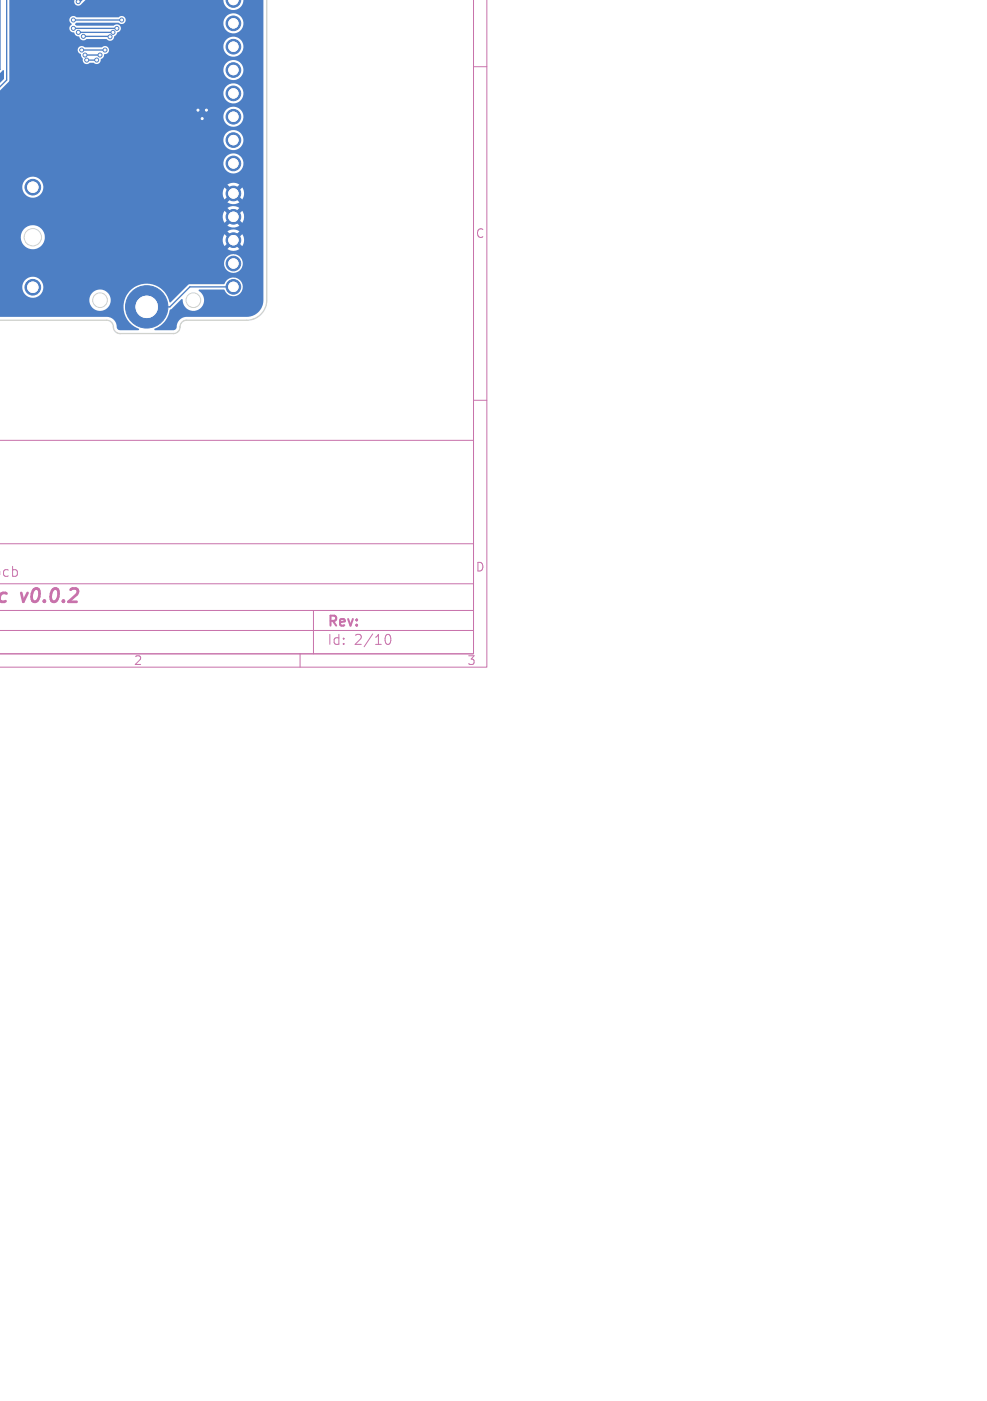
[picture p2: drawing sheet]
<svg xmlns="http://www.w3.org/2000/svg" width="148mm" height="210mm" viewBox="0 0 148 210" stroke-linecap="round" stroke-linejoin="round" font-family="sans-serif">
<defs><g id="words">
<text font-size="2.8" fill="#c872ab" x="4.1" y="90.9">v0.0.2</text>
<g font-size="2.1" fill="#c872ab">
<text x="49" y="94.3">Rev:</text>
<text x="49" y="96.9">Id:</text>
<text x="53.1" y="96.9">2/10</text>
</g>
<g font-size="1.8" fill="#c872ab">
<text x="71.3" y="35.9">C</text>
<text x="71.3" y="85.9">D</text>
<text x="20" y="99.9">2</text>
<text x="70" y="99.9">3</text>
</g>
</g></defs>
<g fill="none" stroke="#c872ab" stroke-width=".15">
<path d="M71 0v98h-71h71v-32h-71M73 0v100h-73M71 10h2M71 60h2M-.1 85.7h.1M0 94.5h71M0 91.5h71M0 87.5h71M0 81.5h71M0 85.7l-.1 .4M1.2 85.5l-.4-.1-.3 .3v.4l.2 .2h.5M1.9 85.5l.4-.1 .3 .3v.4l-.1 .2h-.6"/>
<path d="M1.9 84.9v1.5M45 98v2M47 91.5v6.5M57.7 95.7a.55 .55 0 0 1 .4-.6h.1a.94 .94 0 0 1 0 1.5h-.1a.55 .55 0 0 1-.4-.6"/>
</g>
<path d="M0 89.9l.3 .3 .5-.1M1 89a.66 .66 0 0 0-.7 0 .66 .66 0 0 0-.4 .6M3.2 88.9l.3 1.3" fill="none" stroke="#c872ab" stroke-width=".4"/>
<g fill="#4d7fc4" stroke="#4d7fc4" stroke-width=".15">
<path d="M33.9 0l2.1-.1a1.07 1.07 0 0 1-1 1.2 1.07 1.07 0 0 1-1.1-1.1z"/>
<circle cx="35" cy="43" r="1.1"/>
<circle cx="35" cy="39.5" r="1.1"/>
<circle cx="35" cy="36" r="1.1"/>
<circle cx="35" cy="32.5" r="1.1"/>
<circle cx="35" cy="29" r="1.1"/>
<circle cx="35" cy="24.5" r="1.1"/>
<circle cx="35" cy="21" r="1.1"/>
<circle cx="35" cy="17.5" r="1.1"/>
<circle cx="35" cy="14" r="1.1"/>
<circle cx="35" cy="10.5" r="1.1"/>
<circle cx="35" cy="7" r="1.1"/>
<circle cx="35" cy="3.5" r="1.1"/>
<circle cx="4.9" cy="28.1" r="1.17"/>
<circle cx="4.9" cy="43.1" r="1.17"/>
<circle cx="22" cy="46" r="3.2"/>
<circle cx="11.7" cy=".2" r=".3"/>
<circle cx="29.7" cy="16.5" r=".3"/>
<circle cx="31" cy="16.5" r=".3"/>
<circle cx="30.3" cy="17.8" r=".3"/>
<circle cx="11" cy="3" r=".3"/>
<circle cx="18.2" cy="3" r=".3"/>
<circle cx="12.7" cy="8.2" r=".3"/>
<circle cx="15" cy="8.2" r=".3"/>
<circle cx="14.5" cy="9" r=".3"/>
<circle cx="13" cy="9" r=".3"/>
<circle cx="16.9" cy="4.9" r=".3"/>
<circle cx="11.8" cy="4.9" r=".3"/>
<circle cx="17.5" cy="4.2" r=".3"/>
<circle cx="11" cy="4.2" r=".3"/>
<circle cx="15.8" cy="7.5" r=".3"/>
<circle cx="12.3" cy="7.5" r=".3"/>
<circle cx="12.5" cy="5.5" r=".3"/>
<circle cx="16.5" cy="5.5" r=".3"/>
</g>
<path d="M12 0l-.3 .3" fill="none" stroke="#4d7fc4" stroke-width=".6"/>
<path d="M0 -.1v10.6M1 -.1v12.1l-1.1 1.1M11 3h7.3M11 4.3h6.5M11.8 4.9h5.1M12.2 7.5h3.6M12.5 5.5h4M12.7 8.3h2.3M13 9h1.5M14.5 9h.1M36 43h-7.5l-3 3h-3.5" fill="none" stroke="#4d7fc4" stroke-width=".2"/>
<path d="M-.1 -.1v14.7v-14.7h12.3h-12.3v13.8v-1.9l.4-1.2 .2-.1 .1 .1v1.2l-.7 2.8v-.2v1.2v-1.7h33.6v.2a1.51 1.51 0 0 0 2.3 1.2 1.51 1.51 0 0 0 0-2.6 1.51 1.51 0 0 0-2.3 1.2h-33.6l1.5-1.7v-1.8h32.1a1.51 1.51 0 0 0 2.1 1.5 1.51 1.51 0 0 0 .4-2.5 1.51 1.51 0 0 0-2.5 .7v.3h-32.1v-3h10.2a.93 .93 0 0 0 .5 .8l.1 .3 .2 .2a.67 .67 0 0 0 .3 .8 .67 .67 0 0 0 .8-.1h.6a.62 .62 0 0 0 .7 .1 .62 .62 0 0 0 .3-.6 .84 .84 0 0 0 .6-.8 .62 .62 0 0 0 .6-.8 .62 .62 0 0 0-1.1-.2h-2.5a.6 .6 0 0 0-.6-.2 .6 .6 0 0 0-.5 .5h-10.2v-.5h32.1v.2a1.51 1.51 0 0 0 2.3 1.2 1.51 1.51 0 0 0 0-2.6 1.51 1.51 0 0 0-2.3 1.2h-32.1v-4h9v.3l.3 .4v.1a.62 .62 0 0 0-.3 .7 .62 .62 0 0 0 .7 .5 .88 .88 0 0 0 .8 .6 .63 .63 0 0 0 .5 .5 .63 .63 0 0 0 .6-.1h3a.68 .68 0 0 0 .7 .1 .68 .68 0 0 0 .5-.6l.2-.2 .1-.3a.64 .64 0 0 0 .6-.7 .64 .64 0 0 0-.8-.5l-.3 .1h-5.5l-.3-.2 .3-.2h6.3a.6 .6 0 0 0 .9 0h14.8v.2a1.5 1.5 0 0 0 2.3 1.2 1.5 1.5 0 0 0 0-2.6 1.5 1.5 0 0 0-2.3 1.2h-14.8a.62 .62 0 0 0-.1-.9 .62 .62 0 0 0-.9 .1h-6.3a.6 .6 0 0 0-.6-.2 .6 .6 0 0 0-.4 .5h-9v-3h10.8l-1 .1a.6 .6 0 0 0 .2 .8 .6 .6 0 0 0 .8-.2l.7-.7h20.6a1.48 1.48 0 0 0 1.5 1.6 1.48 1.48 0 0 0 1.5-1.6h-36.6h39.6v45.1a2.5 2.5 0 0 1-2.5 2.5h-9.3a2.01 2.01 0 0 0-1.3 1.8l-.4 .2h-2.7l-.2-.1a4 4 0 0 0 2.4-3l1.7-1.5h.2a1.61 1.61 0 0 0 2.3 1.5 1.61 1.61 0 0 0 .1-2.8v-.1l.1-.1h3.7a1.42 1.42 0 0 0 2.2 .8 1.42 1.42 0 0 0 0-2.3 1.42 1.42 0 0 0-2.2 .7h-5.3l-2.7 2.7h-.2a3.5 3.5 0 0 0-5.7-1.9 3.5 3.5 0 0 0 1.1 5.9l-.1 .2h-2.7a.52 .52 0 0 1-.5-.6 1.5 1.5 0 0 0-1.4-1.4h-16.2v2v-4.6v1.7v-1.7h13.5a1.61 1.61 0 0 0 2.2 1.6 1.61 1.61 0 0 0 .4-2.7 1.61 1.61 0 0 0-2.6 .8v.3h-13.5v-1.5v2.5v-3h3.4v.3a1.58 1.58 0 0 0 2.4 1.2 1.58 1.58 0 0 0 0-2.7 1.58 1.58 0 0 0-2.4 1.2h-3.4v-4v1.7v-1.2h33.7v.2a1.4 1.4 0 0 0 2.1 1.1 1.4 1.4 0 0 0 0-2.4 1.4 1.4 0 0 0-2.1 1.1h-33.7v-4h3.2a1.8 1.8 0 0 0 1.6 2 1.8 1.8 0 0 0 2-1.5h26.7v.5l.3 .5 .6-.7 .5 .5-.7 .6 .1 .1a1.59 1.59 0 0 0 1.7-.1l-.7-.6 .5-.5 .6 .7 .1-.1a1.59 1.59 0 0 0-.1-1.7l-.6 .7-.5-.5 .7-.6-.1-.1a1.59 1.59 0 0 0-1.7 .1l.7 .6-.5 .5-.6-.7-.3 .8h-26.7a1.8 1.8 0 0 0-1.6-2.1 1.8 1.8 0 0 0-2 1.6h-3.2v-3h33.5v.5l.3 .5 .6-.7 .5 .5-.7 .6 .1 .1a1.59 1.59 0 0 0 1.7-.1l-.7-.6 .5-.5 .6 .7 .1-.1a1.59 1.59 0 0 0-.1-1.7l-.6 .7-.5-.5 .7-.6-.1-.1a1.59 1.59 0 0 0-1.7 .1l.7 .6-.5 .5-.6-.7-.3 .8h-33.5v-4.5h3.4a1.58 1.58 0 0 0 1.1 1.7 1.58 1.58 0 0 0 1.9-.7h27.1v.5l.3 .5 .6-.7 .5 .5-.7 .6 .1 .1a1.59 1.59 0 0 0 1.7-.1l-.7-.6 .5-.5 .6 .7 .1-.1a1.59 1.59 0 0 0-.1-1.7l-.6 .7-.5-.5 .7-.6-.1-.1a1.59 1.59 0 0 0-1.7 .1l.7 .6-.5 .5-.6-.7-.3 .8h-27.1a1.58 1.58 0 0 0-.9-2.3 1.58 1.58 0 0 0-2.1 1.3h-3.4v-3.5h33.6v.2a1.51 1.51 0 0 0 2.3 1.2 1.51 1.51 0 0 0 0-2.6 1.51 1.51 0 0 0-2.3 1.2h-33.6v-3.5h33.6v.2a1.51 1.51 0 0 0 2.3 1.2 1.51 1.51 0 0 0 0-2.6 1.51 1.51 0 0 0-2.3 1.2h-33.6v-3.5h33.6v.2a1.51 1.51 0 0 0 2.3 1.2 1.51 1.51 0 0 0 0-2.6 1.51 1.51 0 0 0-2.3 1.2h-33.6z" fill="#4d7fc4"/>
<g fill="#fff" stroke="#fff" stroke-width=".15">
<path d="M34.3 0l1.3-.1a.68 .68 0 0 1-.6 .8 .68 .68 0 0 1-.7-.7z"/>
<circle cx="11.7" cy=".3" r=".15"/>
<circle cx="29.7" cy="16.5" r=".15"/>
<circle cx="31" cy="16.5" r=".15"/>
<circle cx="30.3" cy="17.8" r=".15"/>
<circle cx="11" cy="3" r=".15"/>
<circle cx="18.3" cy="3" r=".15"/>
<circle cx="12.7" cy="8.3" r=".15"/>
<circle cx="15" cy="8.3" r=".15"/>
<circle cx="14.5" cy="9" r=".15"/>
<circle cx="13" cy="9" r=".15"/>
<circle cx="16.9" cy="4.8" r=".15"/>
<circle cx="11.7" cy="4.8" r=".15"/>
<circle cx="17.5" cy="4.3" r=".15"/>
<circle cx="11" cy="4.3" r=".15"/>
<circle cx="15.7" cy="7.5" r=".15"/>
<circle cx="12.2" cy="7.5" r=".15"/>
<circle cx="12.5" cy="5.4" r=".15"/>
<circle cx="16.5" cy="5.5" r=".15"/>
<circle cx="35" cy="43" r=".7"/>
<circle cx="35" cy="39.5" r=".7"/>
<circle cx="35" cy="36" r=".7"/>
<circle cx="35" cy="32.5" r=".7"/>
<circle cx="35" cy="29" r=".7"/>
<circle cx="35" cy="24.5" r=".7"/>
<circle cx="35" cy="21" r=".7"/>
<circle cx="35" cy="17.5" r=".7"/>
<circle cx="35" cy="14" r=".7"/>
<circle cx="35" cy="10.5" r=".7"/>
<circle cx="35" cy="7" r=".7"/>
<circle cx="35" cy="3.5" r=".7"/>
<circle cx="4.9" cy="28.1" r=".77"/>
<circle cx="4.9" cy="43.1" r=".77"/>
<circle cx="22" cy="46" r="1.6"/>
</g>
<path d="M40 0v45a3 3 0 0 1-3 3h-9a1.16 1.16 0 0 0-1.1 1.3l-.3 .5-.5 .2h-8.1a1.16 1.16 0 0 1-1.1-1.3l-.3-.5-.6-.2h-16.1" fill="none" stroke="#d0d2cd" stroke-width=".2"/>
<g fill="none" stroke="#d0d2cd" stroke-width=".15">
<circle cx="4.9" cy="35.6" r="1.3"/>
<circle cx="15" cy="45" r="1.1"/>
<circle cx="29" cy="45" r="1.1"/>
</g>
<g fill="#d0d2cd" stroke="#d0d2cd" stroke-width=".15">
<path d="M34.3 0l1.3-.1a.68 .68 0 0 1-.6 .8 .68 .68 0 0 1-.7-.7z"/>
<circle cx="35" cy="43" r=".7"/>
<circle cx="35" cy="39.5" r=".7"/>
<circle cx="35" cy="36" r=".7"/>
<circle cx="35" cy="32.5" r=".7"/>
<circle cx="35" cy="29" r=".7"/>
<circle cx="35" cy="24.5" r=".7"/>
<circle cx="35" cy="21" r=".7"/>
<circle cx="35" cy="17.5" r=".7"/>
<circle cx="35" cy="14" r=".7"/>
<circle cx="35" cy="10.5" r=".7"/>
<circle cx="35" cy="7" r=".7"/>
<circle cx="35" cy="3.5" r=".7"/>
<circle cx="4.9" cy="28.1" r=".77"/>
<circle cx="4.9" cy="43.1" r=".77"/>
<circle cx="22" cy="46" r="1.6"/>
</g>
<use href="#words"/>
</svg>
